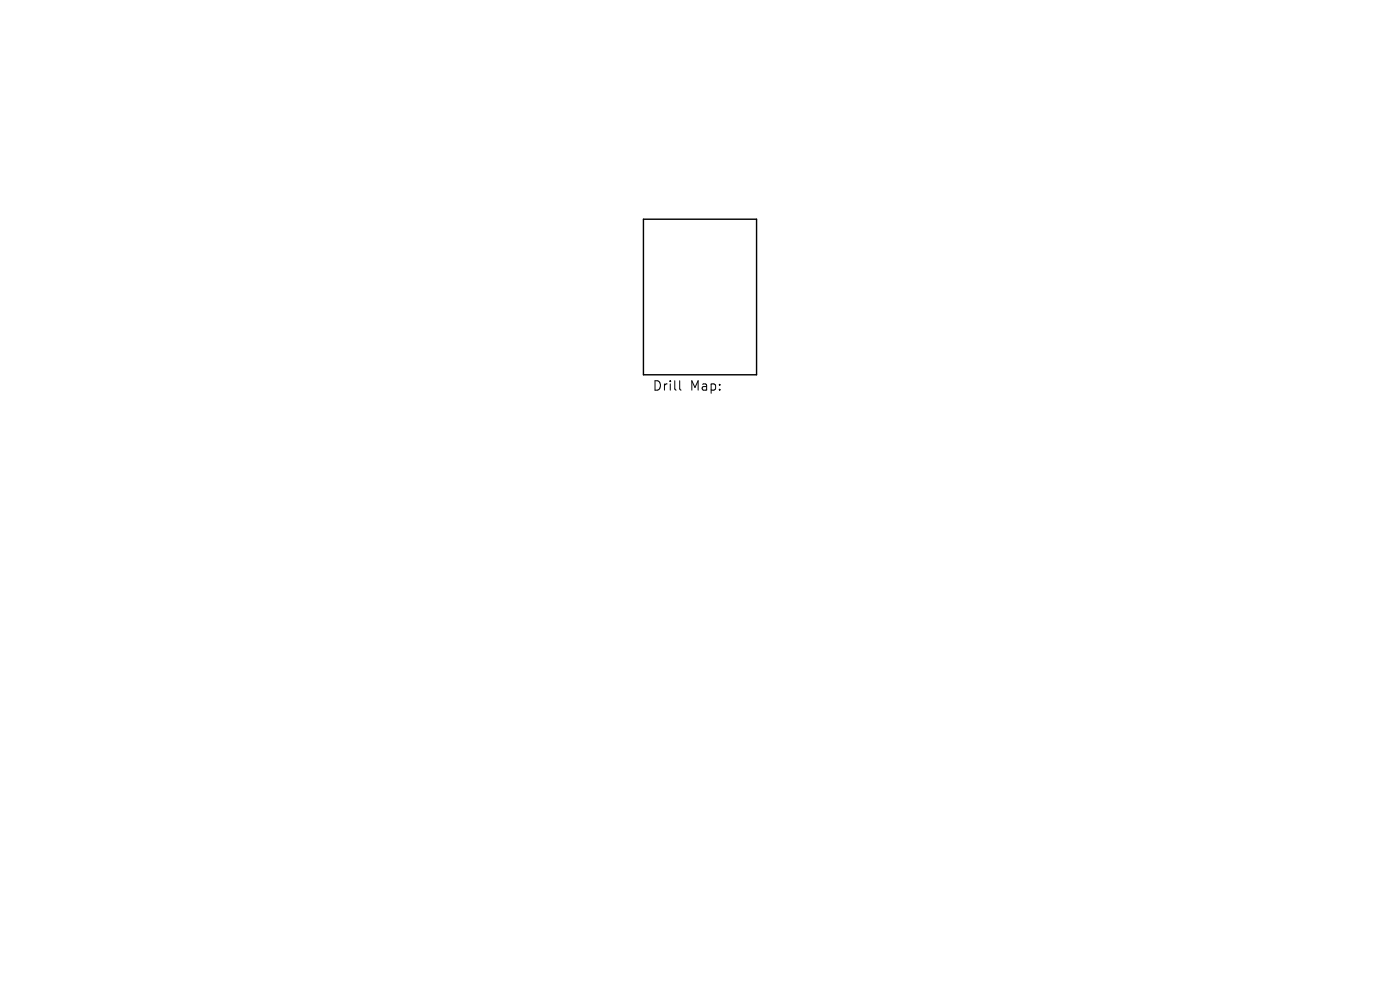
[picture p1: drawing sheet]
<svg xmlns="http://www.w3.org/2000/svg" width="297mm" height="210mm" viewBox="0 0 297 210" stroke-linecap="round" stroke-linejoin="round" font-family="sans-serif">
<defs><g id="words">
<g font-size="2.8">
<text x="138.4" y="83.2">Drill</text>
<text x="146.4" y="83.2">Map:</text>
</g>
</g></defs>
<path d="M136.5 46.5h24v33h-24z" fill="none" stroke="#000" stroke-width=".3"/>
<path d="M144.2 80.8v1.7l.3 .3" fill="none" stroke="#000" stroke-width=".21"/>
<use href="#words"/>
</svg>
